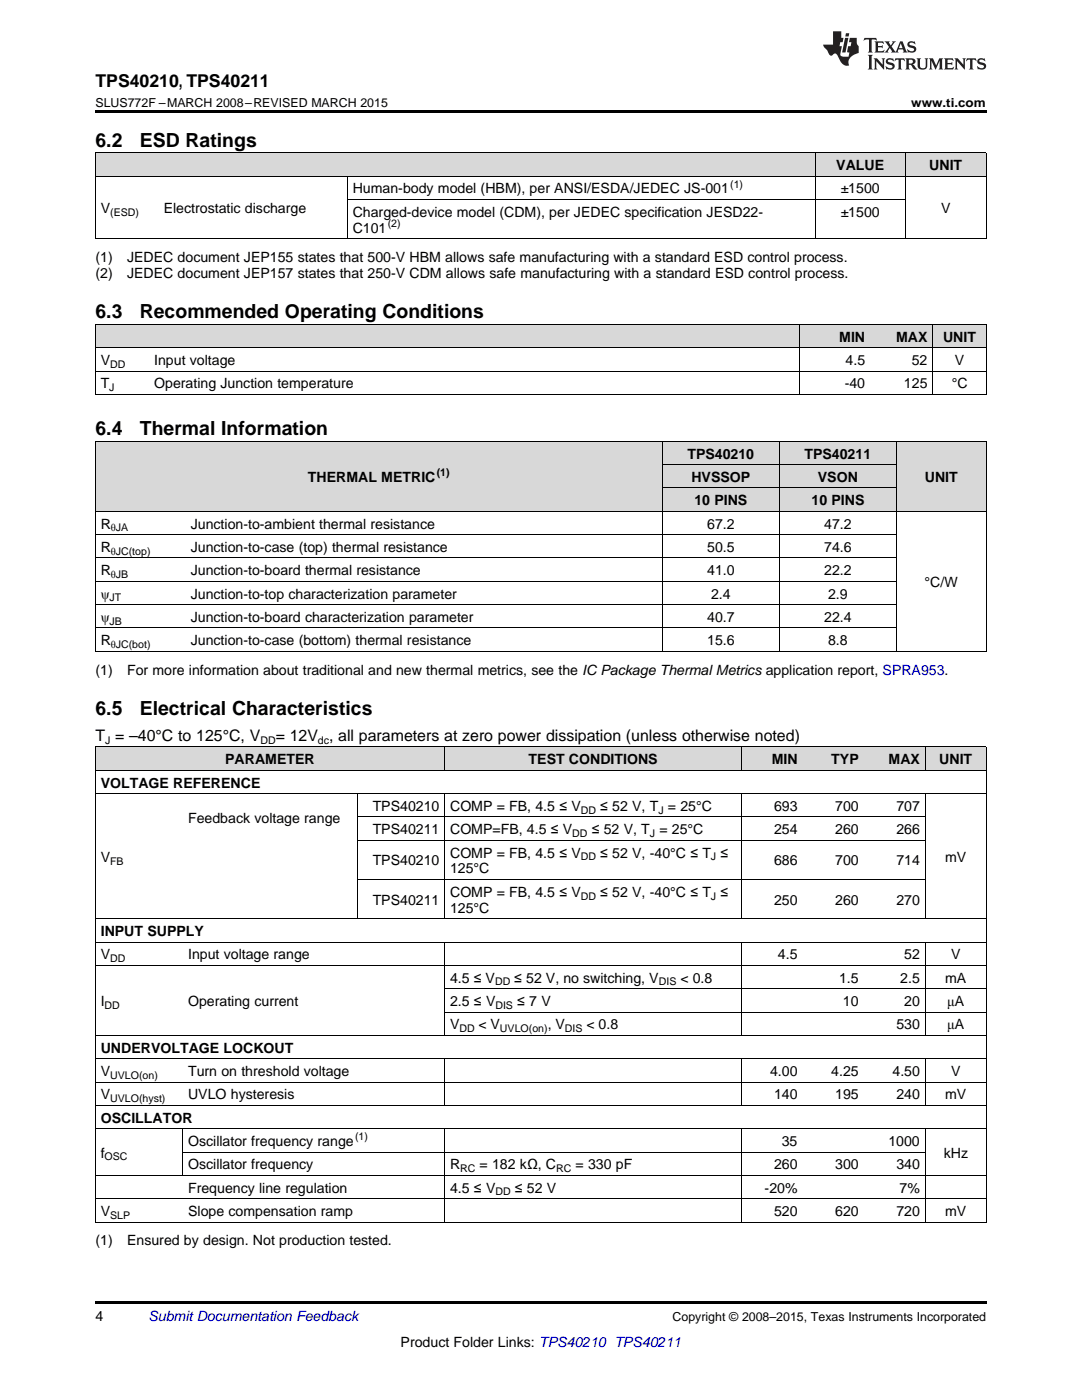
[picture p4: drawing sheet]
<svg xmlns="http://www.w3.org/2000/svg" width="216mm" height="279mm" viewBox="0 0 216 279" stroke-linecap="round" stroke-linejoin="round" font-family="sans-serif">
<defs><g id="words">
<g font-size="3.9">
<text x="19" y="29.3">6.2</text>
<text x="27.9" y="29.3">ESD Ratings</text>
<text x="19" y="63.5">6.3</text>
<text x="27.9" y="63.5">Recommended Operating Conditions</text>
<text x="19" y="86.9">6.4</text>
<text x="27.9" y="86.9">Thermal Information</text>
<text x="19" y="142.7">6.5</text>
<text x="27.9" y="142.7">Electrical Characteristics</text>
</g>
<text font-size="3.5" x="19" y="17.3">TPS40210, TPS40211</text>
<g font-size="3.2">
<text x="19" y="147.8">T = –40°C to 125°C, V</text>
<text x="55" y="147.8">= 12V , all parameters at zero power dissipation (unless otherwise noted)</text>
</g>
<g font-size="2.8">
<text x="166.9" y="33.9">VALUE</text>
<text x="185.4" y="33.9">UNIT</text>
<text x="70.4" y="38.6">Human-body model (HBM), per ANSI/ESDA/JEDEC JS-001</text>
<text x="167.7" y="38.6">±1500</text>
<text x="20.1" y="42.5">V</text>
<text x="32.7" y="42.5">Electrostatic discharge</text>
<text x="70.4" y="43.3">Charged-device model (CDM), per JEDEC specification JESD22-</text>
<text x="70.4" y="46.4">C101</text>
<text x="167.7" y="43.3">±1500</text>
<text x="187.8" y="42.5">V</text>
<text x="19" y="52.3">(1)</text>
<text x="25.4" y="52.3">JEDEC document JEP155 states that 500-V HBM allows safe manufacturing with a standard ESD control process.</text>
<text x="19" y="55.5">(2)</text>
<text x="25.4" y="55.5">JEDEC document JEP157 states that 250-V CDM allows safe manufacturing with a standard ESD control process.</text>
<text x="167.5" y="68.2">MIN</text>
<text x="178.8" y="68.2">MAX</text>
<text x="188.2" y="68.2">UNIT</text>
<text x="20.1" y="72.8">V</text>
<text x="20.1" y="77.5">T</text>
<text x="30.8" y="72.8">Input voltage</text>
<text x="30.8" y="77.5">Operating Junction temperature</text>
<text x="168.6" y="77.5">-40</text>
<text x="168.7" y="72.8">4.5</text>
<text x="180.4" y="77.5">125</text>
<text x="181.9" y="72.8">52</text>
<text x="189.9" y="77.5">°C</text>
<text x="190.5" y="72.8">V</text>
<text x="137.2" y="91.5">TPS40210</text>
<text x="160.5" y="91.5">TPS40211</text>
<text x="61.5" y="96.2">THERMAL METRIC</text>
<text x="138" y="96.2">HVSSOP</text>
<text x="138.6" y="100.8">10 PINS</text>
<text x="161.9" y="100.8">10 PINS</text>
<text x="163.2" y="96.2">VSON</text>
<text x="184.5" y="96.2">UNIT</text>
<text x="20.1" y="105.5">R</text>
<text x="38.1" y="105.5">Junction-to-ambient thermal resistance</text>
<text x="141.1" y="105.5">67.2</text>
<text x="164.5" y="105.5">47.2</text>
<text x="20.1" y="110.1">R</text>
<text x="38.1" y="110.1">Junction-to-case (top) thermal resistance</text>
<text x="141.1" y="110.1">50.5</text>
<text x="164.5" y="110.1">74.6</text>
<text x="20.1" y="114.8">R</text>
<text x="20.1" y="119.5">ψ</text>
<text x="38.1" y="114.8">Junction-to-board thermal resistance</text>
<text x="38.1" y="119.5">Junction-to-top characterization parameter</text>
<text x="141.1" y="114.8">41.0</text>
<text x="141.9" y="119.5">2.4</text>
<text x="164.5" y="114.8">22.2</text>
<text x="165.2" y="119.5">2.9</text>
<text x="184.5" y="117.1">°C/W</text>
<text x="20.1" y="124.1">ψ</text>
<text x="38.1" y="124.1">Junction-to-board characterization parameter</text>
<text x="141.1" y="124.1">40.7</text>
<text x="164.5" y="124.1">22.4</text>
<text x="20.1" y="128.8">R</text>
<text x="38.1" y="128.8">Junction-to-case (bottom) thermal resistance</text>
<text x="141.1" y="128.8">15.6</text>
<text x="165.2" y="128.8">8.8</text>
<text x="19" y="134.6">(1)</text>
<text x="25.4" y="134.6">For more information about traditional and new thermal metrics, see the IC Package Thermal Metrics application report, SPRA953.</text>
<text x="44.9" y="152.5">PARAMETER</text>
<text x="105.5" y="152.5">TEST CONDITIONS</text>
<text x="154" y="152.5">MIN</text>
<text x="165.9" y="152.5">TYP</text>
<text x="177.3" y="152.5">MAX</text>
<text x="187.4" y="152.5">UNIT</text>
<text x="20.1" y="157.2">VOLTAGE REFERENCE</text>
<text x="74.4" y="161.8">TPS40210</text>
<text x="89.8" y="161.8">COMP = FB, 4.5 ≤ V</text>
<text x="119.8" y="161.8">≤ 52 V, T = 25°C</text>
<text x="154.4" y="161.8">693</text>
<text x="166.7" y="161.8">700</text>
<text x="178.9" y="161.8">707</text>
<text x="37.5" y="164.1">Feedback voltage range</text>
<text x="74.4" y="166.5">TPS40211</text>
<text x="89.8" y="166.5">COMP=FB, 4.5 ≤ V</text>
<text x="118.1" y="166.5">≤ 52 V, T = 25°C</text>
<text x="154.4" y="166.5">254</text>
<text x="166.7" y="166.5">260</text>
<text x="178.9" y="166.5">266</text>
<text x="20.1" y="172">V</text>
<text x="74.4" y="172.7">TPS40210</text>
<text x="89.8" y="171.1">COMP = FB, 4.5 ≤ V</text>
<text x="119.8" y="171.1">≤ 52 V, -40°C ≤ T ≤</text>
<text x="154.4" y="172.7">686</text>
<text x="166.7" y="172.7">700</text>
<text x="178.9" y="172.7">714</text>
<text x="188.6" y="172">mV</text>
<text x="89.8" y="174.3">125°C</text>
<text x="89.8" y="179">COMP = FB, 4.5 ≤ V</text>
<text x="119.8" y="179">≤ 52 V, -40°C ≤ T ≤</text>
<text x="74.4" y="180.6">TPS40211</text>
<text x="89.8" y="182.1">125°C</text>
<text x="154.4" y="180.6">250</text>
<text x="166.7" y="180.6">260</text>
<text x="178.9" y="180.6">270</text>
<text x="20.1" y="186.8">INPUT SUPPLY</text>
<text x="20.1" y="191.5">V</text>
<text x="37.5" y="191.5">Input voltage range</text>
<text x="155.2" y="191.5">4.5</text>
<text x="180.4" y="191.5">52</text>
<text x="189.8" y="191.5">V</text>
<text x="89.8" y="196.1">4.5 ≤ V</text>
<text x="102.6" y="196.1">≤ 52 V, no switching, V</text>
<text x="135.8" y="196.1">&lt; 0.8</text>
<text x="167.4" y="196.1">1.5</text>
<text x="179.6" y="196.1">2.5</text>
<text x="188.6" y="196.1">mA</text>
<text x="20.1" y="200.8">I</text>
<text x="37.5" y="200.8">Operating current</text>
<text x="89.8" y="200.8">2.5 ≤ V</text>
<text x="103.2" y="200.8">≤ 7 V</text>
<text x="168.2" y="200.8">10</text>
<text x="180.4" y="200.8">20</text>
<text x="189" y="200.8">μA</text>
<text x="89.8" y="205.4">V</text>
<text x="95.5" y="205.4">&lt; V</text>
<text x="109.3" y="205.4">, V</text>
<text x="117" y="205.4">&lt; 0.8</text>
<text x="178.9" y="205.4">530</text>
<text x="189" y="205.4">μA</text>
<text x="20.1" y="210.1">UNDERVOLTAGE LOCKOUT</text>
<text x="20.1" y="214.7">V</text>
<text x="37.5" y="214.7">Turn on threshold voltage</text>
<text x="153.7" y="214.7">4.00</text>
<text x="165.9" y="214.7">4.25</text>
<text x="178.1" y="214.7">4.50</text>
<text x="189.8" y="214.7">V</text>
<text x="20.1" y="219.4">V</text>
<text x="37.5" y="219.4">UVLO hysteresis</text>
<text x="154.4" y="219.4">140</text>
<text x="166.7" y="219.4">195</text>
<text x="178.9" y="219.4">240</text>
<text x="188.6" y="219.4">mV</text>
<text x="20.1" y="224">OSCILLATOR</text>
<text x="20.1" y="231">f</text>
<text x="37.5" y="228.7">Oscillator frequency range</text>
<text x="37.5" y="233.4">Oscillator frequency</text>
<text x="89.8" y="233.4">R</text>
<text x="95.7" y="233.4">= 182 kΩ, C</text>
<text x="114.9" y="233.4">= 330 pF</text>
<text x="154.4" y="233.4">260</text>
<text x="156" y="228.7">35</text>
<text x="166.7" y="233.4">300</text>
<text x="177.3" y="228.7">1000</text>
<text x="178.9" y="233.4">340</text>
<text x="188.3" y="231">kHz</text>
<text x="37.5" y="238">Frequency line regulation</text>
<text x="89.8" y="238">4.5 ≤ V</text>
<text x="102.7" y="238">≤ 52 V</text>
<text x="152.6" y="238">-20%</text>
<text x="179.5" y="238">7%</text>
<text x="20.1" y="242.7">V</text>
<text x="37.5" y="242.7">Slope compensation ramp</text>
<text x="154.4" y="242.7">520</text>
<text x="166.7" y="242.7">620</text>
<text x="178.9" y="242.7">720</text>
<text x="188.6" y="242.7">mV</text>
<text x="19" y="248.5">(1)</text>
<text x="25.4" y="248.5">Ensured by design. Not production tested.</text>
<text x="19" y="263.6">4</text>
<text x="79.9" y="268.9">Product Folder Links: TPS40210 TPS40211</text>
</g>
<text font-size="2.8" fill="#0000c8" x="29.6" y="263.6">Submit Documentation Feedback</text>
<g font-size="2.5">
<text x="19" y="21.4">SLUS772F –MARCH 2008–REVISED MARCH 2015</text>
<text x="181.8" y="21.4">www.ti.com</text>
<text x="134.2" y="263.6">Copyright © 2008–2015, Texas Instruments Incorporated</text>
</g>
<g font-size="2.1">
<text x="145.7" y="37.5">(1)</text>
<text x="22" y="43.1">(ESD)</text>
<text x="77.4" y="45.3">(2)</text>
<text x="22" y="73.4">DD</text>
<text x="21.8" y="78.1">J</text>
<text x="87.1" y="95">(1)</text>
<text x="22.1" y="106">θJA</text>
<text x="22.1" y="110.7">θJC(top)</text>
<text x="22.1" y="115.4">θJB</text>
<text x="21.9" y="120">JT</text>
<text x="21.9" y="124.7">JB</text>
<text x="22.1" y="129.3">θJC(bot)</text>
<text x="21" y="148.5">J</text>
<text x="52" y="148.5">DD</text>
<text x="63.4" y="148.5">dc</text>
<text x="114.2" y="167">DD</text>
<text x="115.9" y="162.4">DD</text>
<text x="129.7" y="167">J</text>
<text x="131.4" y="162.4">J</text>
<text x="22" y="172.5">FB</text>
<text x="115.9" y="171.7">DD</text>
<text x="141.8" y="171.7">J</text>
<text x="115.9" y="179.5">DD</text>
<text x="141.8" y="179.5">J</text>
<text x="22" y="192">DD</text>
<text x="98.8" y="196.7">DD</text>
<text x="131.4" y="196.7">DIS</text>
<text x="20.9" y="201.3">DD</text>
<text x="98.8" y="201.3">DIS</text>
<text x="91.7" y="206">DD</text>
<text x="99.8" y="206">UVLO(on)</text>
<text x="112.7" y="206">DIS</text>
<text x="22" y="215.3">UVLO(on)</text>
<text x="22" y="220">UVLO(hyst)</text>
<text x="70.8" y="227.6">(1)</text>
<text x="20.9" y="231.6">OSC</text>
<text x="91.8" y="233.9">RC</text>
<text x="111" y="233.9">RC</text>
<text x="98.8" y="238.6">DD</text>
<text x="22" y="243.2">SLP</text>
</g>
</g></defs>
<g fill="#d8d8d8">
<path d="M19 149.1h17.5v4.7h-17.5z"/>
<path d="M36.5 149.1h34.8v4.7h-34.8z"/>
<path d="M71.3 149.1h17.5v4.7h-17.5z"/>
<path d="M88.8 149.1h22.6v4.7h-22.6z"/>
<path d="M111.4 149.1h36.6v4.7h-36.6z"/>
<path d="M148 149.1h12.2v4.7h-12.2z"/>
<path d="M160.2 149.1h12.2v4.7h-12.2z"/>
<path d="M172.4 149.1h12.2v4.7h-12.2z"/>
<path d="M184.6 149.1h12.2v4.7h-12.2z"/>
<path d="M19 88.1h18v14h-18z"/>
<path d="M37 88.1h95.2v14h-95.2z"/>
<path d="M178.9 88.1h17.9v14h-17.9z"/>
<path d="M132.2 97.4h23.3v4.7h-23.3z"/>
<path d="M155.5 97.4h23.4v4.7h-23.4z"/>
<path d="M132.2 92.8h23.3v4.6h-23.3z"/>
<path d="M155.5 92.8h23.4v4.6h-23.4z"/>
<path d="M132.2 88.1h23.3v4.7h-23.3z"/>
<path d="M155.5 88.1h23.4v4.7h-23.4z"/>
<path d="M19 64.8h10.7v4.7h-10.7z"/>
<path d="M29.7 64.8h129.8v4.7h-129.8z"/>
<path d="M159.5 64.8h14.2v4.7h-14.2z"/>
<path d="M173.7 64.8h12.5v4.7h-12.5z"/>
<path d="M186.2 64.8h10.6v4.7h-10.6z"/>
<path d="M19 30.6h12.6v4.6h-12.6z"/>
<path d="M31.6 30.6h37.7v4.6h-37.7z"/>
<path d="M69.3 30.6h93.4v4.6h-93.4z"/>
<path d="M162.7 30.6h18v4.6h-18z"/>
<path d="M180.7 30.6h16.1v4.6h-16.1z"/>
</g>
<g fill="#000">
<path d="M19 22h177.8v.5h-177.8zM19 47.7h.2zM69.2 47.7h.1zM162.6 47.7h.1zM180.6 47.7h.1zM196.7 47.7h.1zM19 78.7l.2 .1zM159.4 78.7l.1 .1zM173.6 78.7l.1 .1zM186.1 78.7l.1 .1zM196.7 78.7l.1 .1zM19 130h.2z"/>
<path d="M132.1 130h.1zM155.4 130h.1zM178.8 130h.1zM196.7 130h.1zM19 259.7h177.8v.5h-177.8z"/>
</g>
<g fill="none" stroke="#000" stroke-width=".2">
<path d="M19 35.2h177.8M19 30.5h177.8M19.1 30.5v17.2M69.3 35.2v12.5M69.3 39.8h111.4M162.6 30.5v17.2M180.6 30.5v17.2M196.8 30.5v17.2M19 47.6h177.8M19 64.8h177.8v14M19 78.7h177.8M19 74.1h177.8"/>
<path d="M19 69.4h177.8M19.1 64.8v14M159.4 64.8v14M186.1 64.8v14M19 88.1h177.8M19.1 88.1v41.9M132.1 88.1v41.9M132.2 97.4h46.7M132.2 92.7h46.7M155.5 88.1v41.9M178.8 88.1v41.9M196.8 88.1v41.9"/>
<path d="M19 116h159.9M19 111.4h159.9M19 106.7h159.9M19 102h177.8M19 130h177.8M19 125.3h159.9M19 120.7h159.9M19 158.4h177.8M19 153.7h177.8M19 149.1h177.8M19.1 149.1v94.8M71.3 158.4v25"/>
<path d="M88.7 149.1v4.7M88.7 158.4v25M148 149.1v4.7M148 158.4v25M184.6 149.1v4.7M184.6 158.4v25M196.8 149.1v94.8M71.3 175.5h113.3M71.3 167.7h113.3M71.3 163h113.3M19 192.7h177.8M19 188h177.8"/>
<path d="M19 183.4h177.8M88.7 188v18.7M88.8 197.3h108M148 188v18.7M184.6 188v18.7M19 216h177.8M19 211.3h177.8M19 206.6h177.8M88.7 211.3v9.4M88.8 202h108M148 211.3v9.4M184.6 211.3v9.4"/>
<path d="M19 239.2h177.8M19 234.6h177.8M19 225.3h177.8M19 220.6h177.8M36.4 225.3v9.3M36.5 229.9h148.1M88.7 225.3v18.6M148 225.3v18.6M184.6 225.3v18.6M19 243.9h177.8"/>
</g>
<g fill="#231f20">
<path d="M172.5 7.6l-.1 .5 .4-.2h.6v.1v2.1l-.2 .4h.9l-.2-.4v-2.1l.1-.1h.5l.5 .2-.2-.5zM174.5 8.3l.2 .3v1.5l-.2 .4h1.8l.2-.6a1.04 1.04 0 0 1-1.3 .2v-.7h.6l.3 .2v-.6l-.3 .2h-.6v-.6l.8-.1 .4 .3-.2-.5zM176.5 8.3l.9 1.1-.9 1.1h.8l-.2-.2 .4-.7 .5 .7-.2 .2h1.5l-.2-.2 .2-.4h.9l.1 .4-.2 .2h1l-.3-.3-.7-1.9h-.5l-.9 2-.8-1 .9-1h-.8l.1 .3-.4 .5-.3-.6 .1-.2zM179.7 8.6l.4 1h-.7zM181.3 8.4a.63 .63 0 0 0-.2 .7 .63 .63 0 0 0 .6 .4l.6 .2 .1 .2a.75 .75 0 0 1-.7 .4 .75 .75 0 0 1-.6-.5l.1 .7 .1-.1a1.11 1.11 0 0 0 1.5-.6 1.13 1.13 0 0 0-1.2-.8l-.1-.4a1.04 1.04 0 0 1 1.2 .2l-.2-.5-.2 .1-.4-.2zM173.2 10.9l.2 .4v2.2l-.2 .4h1l-.3-.4v-2.2l.3-.4zM174.3 11.6l.3 .4v1.5l-.3 .4h.8l-.2-.4v-1.3l1.5 1.7v-1.9l.2-.4h-.7l.2 .4v.9l-1.1-1.3zM177 11.8a.62 .62 0 0 0-.2 .7 .62 .62 0 0 0 .6 .4l.6 .1 .1 .3a.76 .76 0 0 1-.7 .3 .76 .76 0 0 1-.7-.4l.2 .7 .1-.1a1.11 1.11 0 0 0 1.5-.6 1.13 1.13 0 0 0-1.2-.8l-.1-.4a1.04 1.04 0 0 1 1.2 .2l-.2-.6-.2 .1-.5-.1zM178.7 11.6l-.2 .6a.61 .61 0 0 1 .8-.3v1.6l-.2 .4h.9l-.2-.4v-1.6a.63 .63 0 0 1 .7 .3l-.1-.6zM180.6 11.6l.3 .4v1.5l-.3 .4h1l-.2-.2-.1-.8 .6 .2a.76 .76 0 0 0 1.2 .7l-1-1a.58 .58 0 0 0 .6-.5 .58 .58 0 0 0-.5-.6zM181.4 11.9h.1a.45 .45 0 0 1 .5 .1 .45 .45 0 0 1 .1 .5l-.8 .2zM182.9 11.6l.2 .2a2.17 2.17 0 0 0 .3 1.9 .99 .99 0 0 0 1.6-.6v-1.1l.2-.4h-.7l.2 .2a1.92 1.92 0 0 1-.2 1.8 .6 .6 0 0 1-.9-.5v-1.1l.2-.4zM185.4 11.6l.2 .4v1.5l-.2 .4h.7l-.2-.4v-1.4l.8 1.8 .8-1.8v1.4l-.2 .4h.9l-.2-.4v-1.5l.2-.4h-.8l-.6 1.5-.6-1.5zM188.4 11.6l.2 .4v1.5l-.2 .4h1.8l.1-.6a1.04 1.04 0 0 1-1.2 .1v-.6h.5l.4 .2v-.6l-.4 .2h-.5v-.7h.8l.3 .3-.1-.6zM190.5 11.6l.2 .4v1.5l-.2 .4h.7l-.2-.4v-1.3l1.5 1.7v-1.9l.2-.4h-.7l.2 .4v.9l-1.1-1.3zM192.9 11.6l-.1 .6a.61 .61 0 0 1 .7-.3l.1 1.6-.3 .4h1l-.3-.4 .1-1.6a.63 .63 0 0 1 .7 .3l-.1-.6zM195.2 11.8a.62 .62 0 0 0-.2 .7 .62 .62 0 0 0 .6 .4l.6 .1 .1 .3a.76 .76 0 0 1-.7 .3 .76 .76 0 0 1-.6-.4l.1 .7 .1-.1a1.11 1.11 0 0 0 1.6-.6 1.13 1.13 0 0 0-1.3-.8l-.1-.4a1.04 1.04 0 0 1 1.2 .2l-.1-.6-.2 .1-.5-.1z"/>
<path d="M166.2 6.3v2.6h-1.9v.4l.8 .9a.91 .91 0 0 0 1 .8 .56 .56 0 0 1 .5-.3 .56 .56 0 0 1 .5 .3l.4 .8a1.53 1.53 0 0 0 1.9 1.2 1.54 1.54 0 0 1 1-2.1l.9-.3v-1.4a1.52 1.52 0 0 1-.4-1.6h-1.3l-.2 .8h.5l-.2 .8h-.5l-.1 1v.2l.4 .1-.2 .8a1.93 1.93 0 0 1-1.6-.3l.3-1.8h-.5l.2-.8h.4l.2-.8h-.4v-1.3zM168.6 7.6l-.6 2.9h.7l.6-2.9zM168.8 6.6l-.1 .7h.6l.2-.7z"/>
</g>
<use href="#words"/>
</svg>
